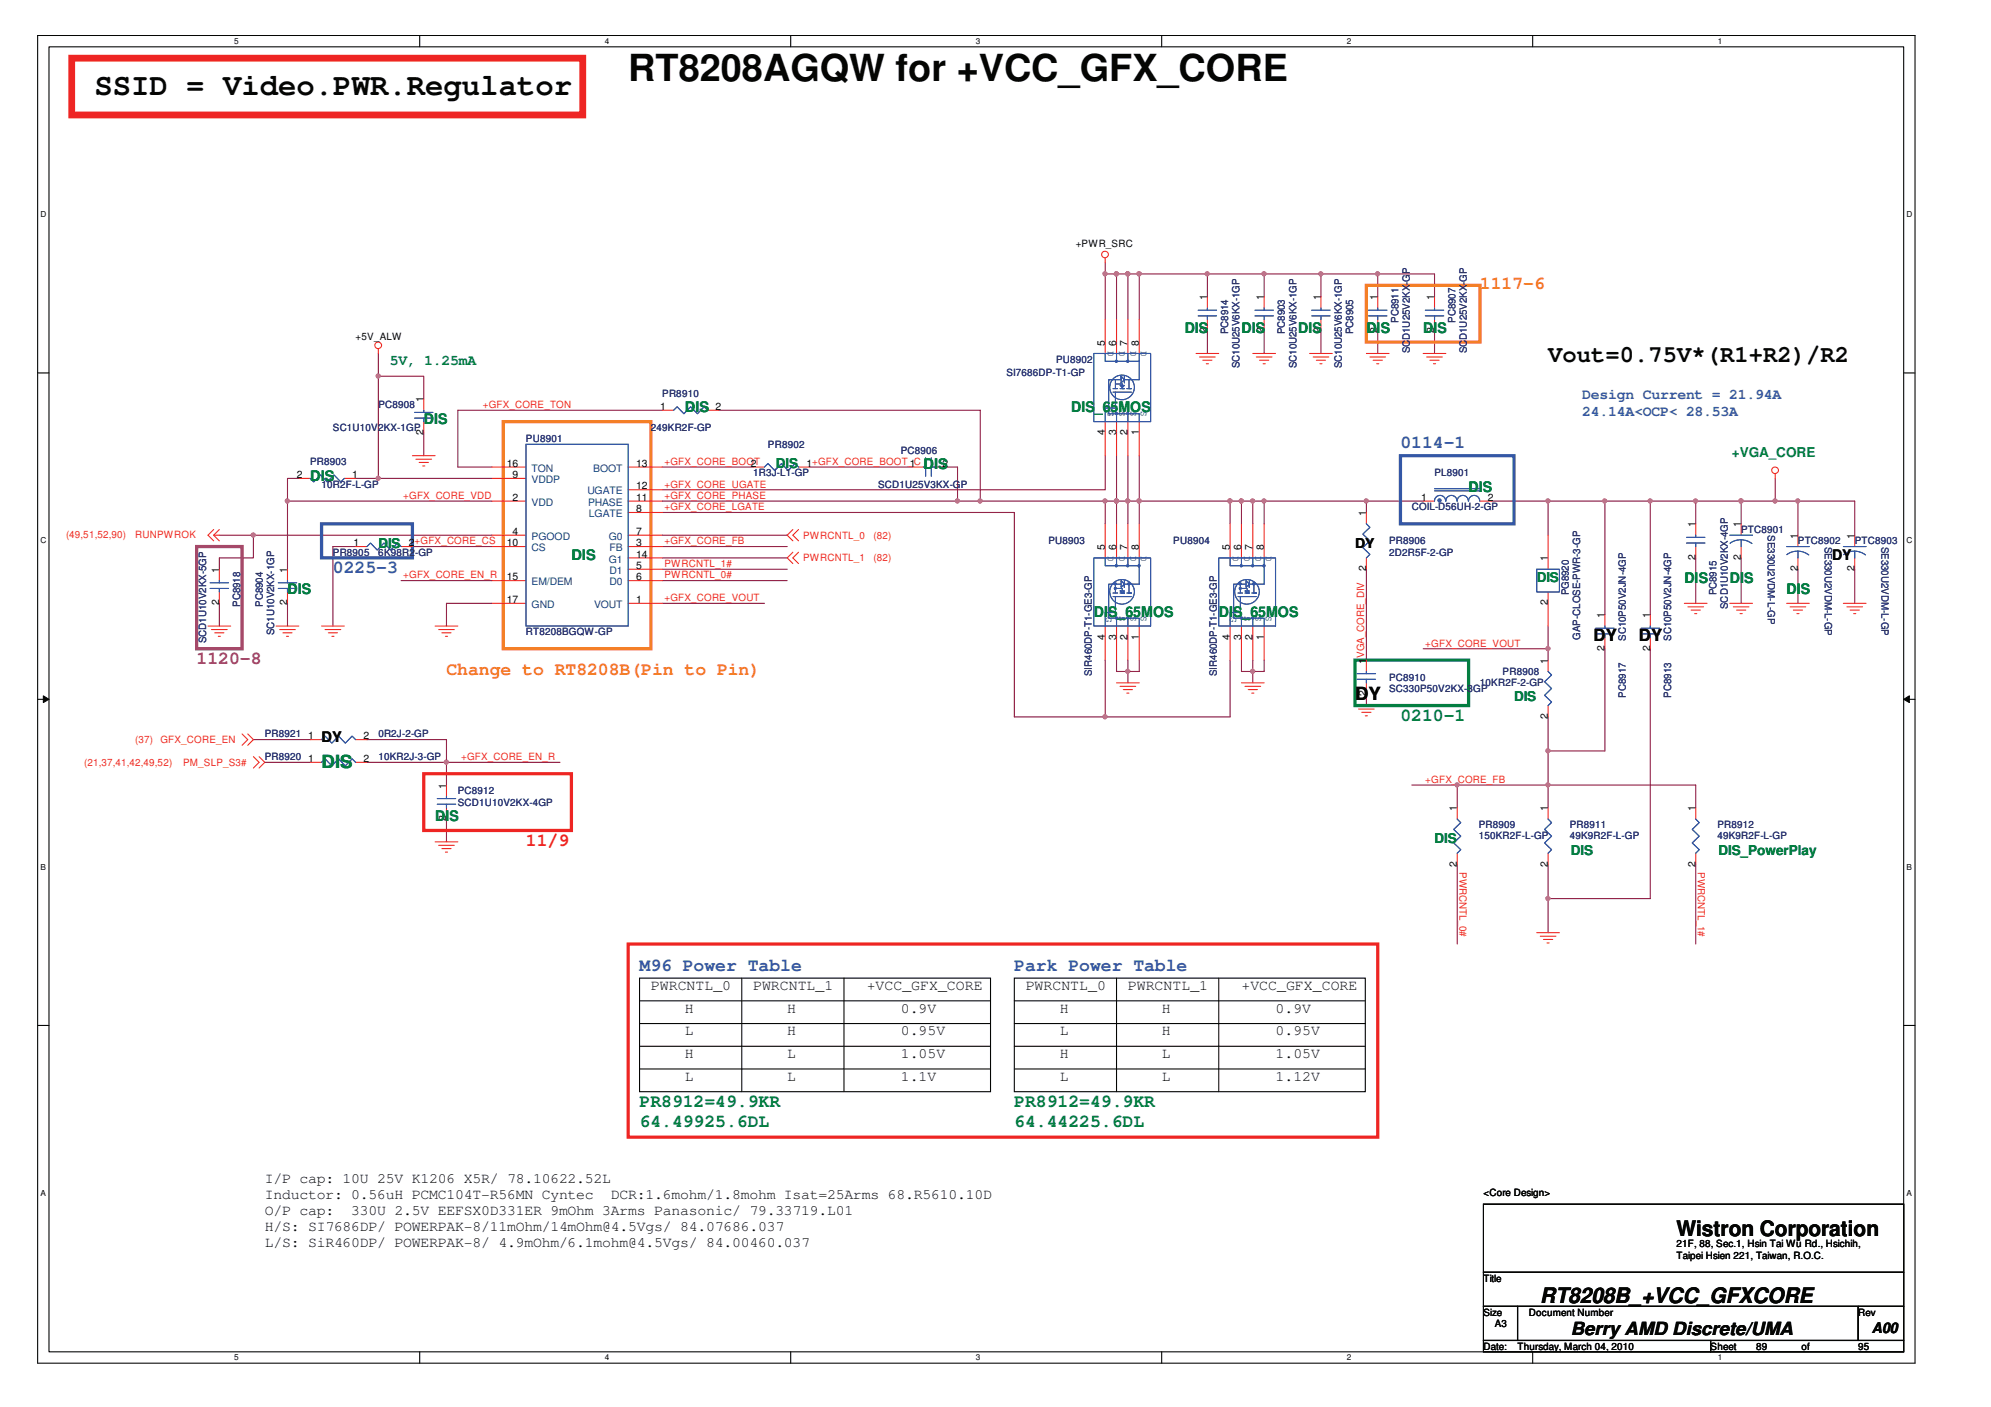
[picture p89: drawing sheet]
<svg xmlns="http://www.w3.org/2000/svg" width="297mm" height="210mm" viewBox="0 0 297 210" stroke-linecap="round" stroke-linejoin="round" font-family="sans-serif">
<defs><g id="words">
<text font-size="5.6" fill="#040503" x="93.7" y="12.1">RT8208AGQW for +VCC_GFX_CORE</text>
<text font-size="4.6" fill="#040503" x="14.1" y="14.2">SSID = Video.PWR.Regulator</text>
<text font-size="3.6" fill="#040503" x="231" y="54.1">Vout=0.75V*(R1+R2)/R2</text>
<g font-size="3.2" fill="#040503">
<text x="250.1" y="184.3">Wistron Corporation</text>
<text x="229.8" y="194.4">RT8208B_+VCC_GFXCORE</text>
</g>
<g font-size="2.7" fill="#f47e25">
<text x="220.8" y="43.1">1117-6</text>
<text x="66.6" y="100.7">Change to RT8208B(Pin to Pin)</text>
</g>
<g font-size="2.7" fill="#3457a6">
<text x="208.9" y="66.9">0114-1</text>
<text x="49.7" y="85.5">0225-3</text>
<text x="95.4" y="144.8">M96 Power Table</text>
<text x="151.3" y="144.8">Park Power Table</text>
</g>
<text font-size="2.7" fill="#87267d" x="29.3" y="99">1120-8</text>
<g font-size="2.7" fill="#040503">
<text x="202.2" y="104.4">DY</text>
<text x="234.3" y="199.2">Berry AMD Discrete/UMA</text>
</g>
<g font-size="2.7" fill="#047e41">
<text x="208.9" y="107.5">0210-1</text>
<text x="48" y="114.5">DIS</text>
<text x="95.4" y="165.1">PR8912=49.9KR</text>
<text x="151.3" y="165.1">PR8912=49.9KR</text>
<text x="95.4" y="168.2">64.49925.6DL</text>
<text x="151.3" y="168.2">64.44225.6DL</text>
</g>
<text font-size="2.7" fill="#ee2523" x="78.5" y="126.2">11/9</text>
<g font-size="2.5" fill="#040503">
<text x="237.7" y="95.7">DY</text>
<text x="244.5" y="95.7">DY</text>
</g>
<g font-size="2.2" fill="#047e41">
<text x="176.7" y="49.7">DIS</text>
<text x="185.2" y="49.7">DIS</text>
<text x="193.7" y="49.7">DIS</text>
<text x="203.9" y="49.7">DIS</text>
<text x="212.3" y="49.7">DIS</text>
<text x="58.1" y="54.5">5V, 1.25mA</text>
<text x="63.2" y="63.2">DIS</text>
<text x="102.2" y="61.5">DIS</text>
<text x="159.8" y="61.5">DIS_65MOS</text>
<text x="46.3" y="71.7">DIS</text>
<text x="137.8" y="70">DIS</text>
<text x="219.1" y="73.4">DIS</text>
<text x="85.2" y="83.6">DIS</text>
<text x="42.9" y="88.6">DIS</text>
<text x="251.3" y="86.9">DIS</text>
<text x="258.1" y="86.9">DIS</text>
<text x="266.5" y="88.6">DIS</text>
<text x="163.2" y="92">DIS_65MOS</text>
<text x="181.8" y="92">DIS_65MOS</text>
<text x="64.9" y="122.5">DIS</text>
</g>
<g font-size="2.2" fill="#3457a6">
<text x="236" y="59.6">Design Current = 21.94A</text>
<text x="236" y="62">24.14A&lt;OCP&lt; 28.53A</text>
</g>
<g font-size="2.2" fill="#040503">
<text x="273.3" y="83.6">DY</text>
<text x="48" y="110.7">DY</text>
<text x="97.1" y="147.7">PWRCNTL_0</text>
<text x="112.4" y="147.7">PWRCNTL_1</text>
<text x="129.3" y="147.7">+VCC_GFX_CORE</text>
<text x="153" y="147.7">PWRCNTL_0</text>
<text x="168.3" y="147.7">PWRCNTL_1</text>
<text x="185.2" y="147.7">+VCC_GFX_CORE</text>
<text x="102.2" y="154.5">L</text>
<text x="102.2" y="151.1">H</text>
<text x="117.4" y="154.5">H</text>
<text x="117.4" y="151.1">H</text>
<text x="134.4" y="151.1">0.9V</text>
<text x="134.4" y="154.5">0.95V</text>
<text x="158.1" y="154.5">L</text>
<text x="158.1" y="151.1">H</text>
<text x="173.4" y="154.5">H</text>
<text x="173.4" y="151.1">H</text>
<text x="190.3" y="151.1">0.9V</text>
<text x="190.3" y="154.5">0.95V</text>
<text x="102.2" y="161.3">L</text>
<text x="102.2" y="157.9">H</text>
<text x="117.4" y="157.9">L</text>
<text x="117.4" y="161.3">L</text>
<text x="134.4" y="161.3">1.1V</text>
<text x="134.4" y="157.9">1.05V</text>
<text x="158.1" y="157.9">H</text>
<text x="158.1" y="161.3">L</text>
<text x="173.4" y="157.9">L</text>
<text x="173.4" y="161.3">L</text>
<text x="190.3" y="161.3">1.12V</text>
<text x="190.3" y="157.9">1.05V</text>
<text x="39.5" y="176.5">I/P cap: 10U 25V K1206 X5R/ 78.10622.52L</text>
<text x="39.5" y="178.9">Inductor: 0.56uH PCMC104T-R56MN Cyntec</text>
<text x="91.1" y="178.9">DCR:1.6mohm/1.8mohm Isat=25Arms 68.R5610.10D</text>
<text x="39.5" y="181.3">O/P cap:</text>
<text x="39.5" y="183.6">H/S: SI7686DP/ POWERPAK-8/11mOhm/14mOhm@4.5Vgs/ 84.07686.037</text>
<text x="52.4" y="181.3">330U 2.5V EEFSX0D331ER 9mOhm 3Arms Panasonic/ 79.33719.L01</text>
<text x="39.5" y="186">L/S: SiR460DP/ POWERPAK-8/ 4.9mOhm/6.1mohm@4.5Vgs/ 84.00460.037</text>
<text x="279.2" y="198.9">A00</text>
</g>
<g font-size="2" fill="#047e41">
<text x="115.7" y="69.9">DIS</text>
<text x="258.4" y="68.2">+VGA_CORE</text>
<text x="56.4" y="81.7">DIS</text>
<text x="229.3" y="86.8">DIS</text>
<text x="225.9" y="104.6">DIS</text>
<text x="214" y="125.8">DIS</text>
<text x="234.3" y="127.5">DIS</text>
<text x="256.4" y="127.5">DIS_PowerPlay</text>
</g>
<text font-size="2" fill="#040503" x="202.2" y="81.7">DY</text>
<g font-size="1.5" fill="#040503">
<text x="160.5" y="36.8">+PWR_SRC</text>
<text x="180.1" y="44.8" transform="rotate(-90 180.1 44.8)">1</text>
<text x="188.6" y="44.8" transform="rotate(-90 188.6 44.8)">1</text>
<text x="197" y="44.8" transform="rotate(-90 197 44.8)">1</text>
<text x="205.5" y="44.8" transform="rotate(-90 205.5 44.8)">1</text>
<text x="214" y="44.8" transform="rotate(-90 214 44.8)">1</text>
<text x="53.1" y="50.7">+5V_ALW</text>
<text x="164.8" y="51.6" transform="rotate(-90 164.8 51.6)">5</text>
<text x="166.5" y="51.6" transform="rotate(-90 166.5 51.6)">6</text>
<text x="168.2" y="51.6" transform="rotate(-90 168.2 51.6)">7</text>
<text x="169.9" y="51.6" transform="rotate(-90 169.9 51.6)">8</text>
<text x="180.1" y="49.7" transform="rotate(-90 180.1 49.7)">2</text>
<text x="188.6" y="49.7" transform="rotate(-90 188.6 49.7)">2</text>
<text x="197" y="49.7" transform="rotate(-90 197 49.7)">2</text>
<text x="205.5" y="49.7" transform="rotate(-90 205.5 49.7)">2</text>
<text x="214" y="49.7" transform="rotate(-90 214 49.7)">2</text>
<text x="63.2" y="64.9" transform="rotate(-90 63.2 64.9)">2</text>
<text x="63.2" y="60" transform="rotate(-90 63.2 60)">1</text>
<text x="98.5" y="61.2">1</text>
<text x="106.8" y="61.2">2</text>
<text x="164.8" y="64.9" transform="rotate(-90 164.8 64.9)">4</text>
<text x="166.5" y="64.9" transform="rotate(-90 166.5 64.9)">3</text>
<text x="168.2" y="64.9" transform="rotate(-90 168.2 64.9)">2</text>
<text x="169.9" y="64.9" transform="rotate(-90 169.9 64.9)">1</text>
<text x="44.3" y="71.3">2</text>
<text x="52.5" y="71.3">1</text>
<text x="75.6" y="69.6">16</text>
<text x="76.5" y="71.3">9</text>
<text x="94.9" y="69.6">13</text>
<text x="112" y="69.6">2</text>
<text x="120.3" y="69.6">1+GFX_CORE_BOOT_C</text>
<text x="135.8" y="69.6">1</text>
<text x="140.6" y="69.6">2</text>
<text x="76.5" y="74.7">2</text>
<text x="94.9" y="76.4">8</text>
<text x="94.9" y="74.7">11</text>
<text x="94.9" y="73">12</text>
<text x="203.8" y="77" transform="rotate(-90 203.8 77)">1</text>
<text x="212" y="74.7">1</text>
<text x="222" y="74.7">2</text>
<text x="52.7" y="81.5">1</text>
<text x="61" y="81.5">2</text>
<text x="75.6" y="81.5">10</text>
<text x="76.5" y="79.8">4</text>
<text x="94.9" y="81.5">3</text>
<text x="94.9" y="79.8">7</text>
<text x="94.9" y="83.2">14</text>
<text x="164.8" y="82.1" transform="rotate(-90 164.8 82.1)">5</text>
<text x="166.5" y="82.1" transform="rotate(-90 166.5 82.1)">6</text>
<text x="168.2" y="82.1" transform="rotate(-90 168.2 82.1)">7</text>
<text x="169.9" y="82.1" transform="rotate(-90 169.9 82.1)">8</text>
<text x="183.5" y="82.1" transform="rotate(-90 183.5 82.1)">5</text>
<text x="185.2" y="82.1" transform="rotate(-90 185.2 82.1)">6</text>
<text x="186.9" y="82.1" transform="rotate(-90 186.9 82.1)">7</text>
<text x="188.6" y="82.1" transform="rotate(-90 188.6 82.1)">8</text>
<text x="230.9" y="83.8" transform="rotate(-90 230.9 83.8)">1</text>
<text x="252.9" y="83.6" transform="rotate(-90 252.9 83.6)">2</text>
<text x="252.9" y="78.7" transform="rotate(-90 252.9 78.7)">1</text>
<text x="259.7" y="83.6" transform="rotate(-90 259.7 83.6)">2</text>
<text x="259.7" y="78.7" transform="rotate(-90 259.7 78.7)">1</text>
<text x="268.2" y="80.4" transform="rotate(-90 268.2 80.4)">1</text>
<text x="276.7" y="80.4" transform="rotate(-90 276.7 80.4)">1</text>
<text x="32.7" y="85.4" transform="rotate(-90 32.7 85.4)">1</text>
<text x="42.9" y="85.4" transform="rotate(-90 42.9 85.4)">1</text>
<text x="75.6" y="86.6">15</text>
<text x="75.6" y="90">17</text>
<text x="94.9" y="90">1</text>
<text x="94.9" y="84.9">5</text>
<text x="94.9" y="86.6">6</text>
<text x="203.8" y="85.2" transform="rotate(-90 203.8 85.2)">2</text>
<text x="268.2" y="85.2" transform="rotate(-90 268.2 85.2)">2</text>
<text x="276.7" y="85.2" transform="rotate(-90 276.7 85.2)">2</text>
<text x="32.7" y="90.3" transform="rotate(-90 32.7 90.3)">2</text>
<text x="42.9" y="90.3" transform="rotate(-90 42.9 90.3)">2</text>
<text x="164.8" y="95.4" transform="rotate(-90 164.8 95.4)">4</text>
<text x="166.5" y="95.4" transform="rotate(-90 166.5 95.4)">3</text>
<text x="168.2" y="95.4" transform="rotate(-90 168.2 95.4)">2</text>
<text x="169.9" y="95.4" transform="rotate(-90 169.9 95.4)">1</text>
<text x="183.5" y="95.4" transform="rotate(-90 183.5 95.4)">4</text>
<text x="185.2" y="95.4" transform="rotate(-90 185.2 95.4)">3</text>
<text x="186.9" y="95.4" transform="rotate(-90 186.9 95.4)">2</text>
<text x="188.6" y="95.4" transform="rotate(-90 188.6 95.4)">1</text>
<text x="230.9" y="90.3" transform="rotate(-90 230.9 90.3)">2</text>
<text x="239.4" y="92.2" transform="rotate(-90 239.4 92.2)">1</text>
<text x="246.2" y="92.2" transform="rotate(-90 246.2 92.2)">1</text>
<text x="203.8" y="99" transform="rotate(-90 203.8 99)">1</text>
<text x="230.9" y="99" transform="rotate(-90 230.9 99)">1</text>
<text x="239.4" y="97.1" transform="rotate(-90 239.4 97.1)">2</text>
<text x="246.2" y="97.1" transform="rotate(-90 246.2 97.1)">2</text>
<text x="203.8" y="103.9" transform="rotate(-90 203.8 103.9)">2</text>
<text x="230.9" y="107.3" transform="rotate(-90 230.9 107.3)">2</text>
<text x="46" y="110.3">1</text>
<text x="46" y="113.7">1</text>
<text x="54.2" y="110.3">2</text>
<text x="54.2" y="113.7">2</text>
<text x="66.6" y="117.6" transform="rotate(-90 66.6 117.6)">1</text>
<text x="66.6" y="122.5" transform="rotate(-90 66.6 122.5)">2</text>
<text x="217.4" y="121" transform="rotate(-90 217.4 121)">1</text>
<text x="230.9" y="121" transform="rotate(-90 230.9 121)">1</text>
<text x="252.9" y="121" transform="rotate(-90 252.9 121)">1</text>
<text x="217.4" y="129.3" transform="rotate(-90 217.4 129.3)">2</text>
<text x="230.9" y="129.3" transform="rotate(-90 230.9 129.3)">2</text>
<text x="252.9" y="129.3" transform="rotate(-90 252.9 129.3)">2</text>
<text x="221.3" y="178.5">&lt;Core Design&gt;</text>
<text x="221.3" y="191.2">Title</text>
<text x="250.1" y="186.1">21F, 88, Sec.1, Hsin Tai Wu Rd., Hsichih,</text>
<text x="250.1" y="187.8">Taipei Hsien 221, Taiwan, R.O.C.</text>
<text x="221.3" y="196.3">Size</text>
<text x="223" y="198">A3</text>
<text x="228.1" y="196.3">Document Number</text>
<text x="277.2" y="196.3">Rev</text>
<text x="221.3" y="201.3">Date:</text>
<text x="226.4" y="201.3">Thursday, March 04, 2010</text>
<text x="255.2" y="201.3">Sheet</text>
<text x="262" y="201.3">89</text>
<text x="268.8" y="201.4">of</text>
<text x="277.2" y="201.3">95</text>
</g>
<g font-size="1.5" fill="#3457a6">
<text x="165.3" y="52.4" transform="rotate(90 165.3 52.4)">D</text>
<text x="167" y="52.4" transform="rotate(90 167 52.4)">D</text>
<text x="168.7" y="52.4" transform="rotate(90 168.7 52.4)">D</text>
<text x="170.2" y="52.4" transform="rotate(90 170.2 52.4)">D</text>
<text x="165.3" y="61.4" transform="rotate(90 165.3 61.4)">G</text>
<text x="167" y="61.4" transform="rotate(90 167 61.4)">S</text>
<text x="168.7" y="61.4" transform="rotate(90 168.7 61.4)">S</text>
<text x="170.2" y="61.4" transform="rotate(90 170.2 61.4)">S</text>
<text x="165.3" y="82.9" transform="rotate(90 165.3 82.9)">D</text>
<text x="167" y="82.9" transform="rotate(90 167 82.9)">D</text>
<text x="168.7" y="82.9" transform="rotate(90 168.7 82.9)">D</text>
<text x="170.2" y="82.9" transform="rotate(90 170.2 82.9)">D</text>
<text x="183.9" y="82.9" transform="rotate(90 183.9 82.9)">D</text>
<text x="185.6" y="82.9" transform="rotate(90 185.6 82.9)">D</text>
<text x="187.3" y="82.9" transform="rotate(90 187.3 82.9)">D</text>
<text x="188.8" y="82.9" transform="rotate(90 188.8 82.9)">D</text>
<text x="165" y="92" transform="rotate(90 165 92)">G</text>
<text x="167" y="91.9" transform="rotate(90 167 91.9)">S</text>
<text x="168.7" y="91.9" transform="rotate(90 168.7 91.9)">S</text>
<text x="170.2" y="91.9" transform="rotate(90 170.2 91.9)">S</text>
<text x="183.6" y="92" transform="rotate(90 183.6 92)">G</text>
<text x="185.6" y="91.9" transform="rotate(90 185.6 91.9)">S</text>
<text x="187.3" y="91.9" transform="rotate(90 187.3 91.9)">S</text>
<text x="188.8" y="91.9" transform="rotate(90 188.8 91.9)">S</text>
</g>
<g font-size="1.5" fill="#252c73">
<text x="183.2" y="49.9" transform="rotate(-90 183.2 49.9)">PC8914</text>
<text x="191.7" y="49.9" transform="rotate(-90 191.7 49.9)">PC8903</text>
<text x="201.9" y="49.9" transform="rotate(-90 201.9 49.9)">PC8905</text>
<text x="208.7" y="48.2" transform="rotate(-90 208.7 48.2)">PC8911</text>
<text x="210.3" y="52.7" transform="rotate(-90 210.3 52.7)">SCD1U25V2KX-GP</text>
<text x="217.1" y="48.2" transform="rotate(-90 217.1 48.2)">PC8907</text>
<text x="218.8" y="52.7" transform="rotate(-90 218.8 52.7)">SCD1U25V2KX-GP</text>
<text x="98.8" y="59.2">PR8910</text>
<text x="150.2" y="56.1">SI7686DP-T1-GP</text>
<text x="157.6" y="54.1">PU8902</text>
<text x="184.9" y="55" transform="rotate(-90 184.9 55)">SC10U25V6KX-1GP</text>
<text x="193.4" y="55" transform="rotate(-90 193.4 55)">SC10U25V6KX-1GP</text>
<text x="200.2" y="55" transform="rotate(-90 200.2 55)">SC10U25V6KX-1GP</text>
<text x="49.7" y="64.3">SC1U10V2KX-1GP</text>
<text x="56.4" y="60.9">PC8908</text>
<text x="78.5" y="66">PU8901</text>
<text x="97.1" y="64.3">249KR2F-GP</text>
<text x="46.3" y="69.4">PR8903</text>
<text x="112.4" y="71">1R3J-L1-GP</text>
<text x="114.6" y="66.8">PR8902</text>
<text x="134.4" y="67.7">PC8906</text>
<text x="214" y="71">PL8901</text>
<text x="48" y="72.7">10R2F-L-GP</text>
<text x="131" y="72.7">SCD1U25V3KX-GP</text>
<text x="210.6" y="76.1">COIL-D56UH-2-GP</text>
<text x="49.7" y="82.9">PR8905</text>
<text x="56.4" y="82.9">6K98R2-GP</text>
<text x="156.4" y="81.2">PU8903</text>
<text x="175" y="81.2">PU8904</text>
<text x="207.2" y="81.2">PR8906</text>
<text x="207.2" y="82.9">2D2R5F-2-GP</text>
<text x="259.8" y="79.5">PTC8901</text>
<text x="263.8" y="79.8" transform="rotate(90 263.8 79.8)">SE330U2VDM-L-GP</text>
<text x="268.2" y="81.2">PTC8902</text>
<text x="272.2" y="81.5" transform="rotate(90 272.2 81.5)">SE330U2VDM-L-GP</text>
<text x="276.7" y="81.2">PTC8903</text>
<text x="280.7" y="81.5" transform="rotate(90 280.7 81.5)">SE330U2VDM-L-GP</text>
<text x="234.1" y="88.8" transform="rotate(-90 234.1 88.8)">PG8920</text>
<text x="256.1" y="88.8" transform="rotate(-90 256.1 88.8)">PC8915</text>
<text x="30.7" y="95.9" transform="rotate(-90 30.7 95.9)">SCD1U10V2KX-5GP</text>
<text x="35.8" y="90.5" transform="rotate(-90 35.8 90.5)">PC8918</text>
<text x="39.2" y="90.5" transform="rotate(-90 39.2 90.5)">PC8904</text>
<text x="40.9" y="94.8" transform="rotate(-90 40.9 94.8)">SC1U10V2KX-1GP</text>
<text x="78.5" y="94.8">RT8208BGQW-GP</text>
<text x="235.8" y="95.4" transform="rotate(-90 235.8 95.4)">GAP-CLOSE-PWR-3-GP</text>
<text x="242.5" y="95.6" transform="rotate(-90 242.5 95.6)">SC10P50V2JN-4GP</text>
<text x="249.3" y="95.6" transform="rotate(-90 249.3 95.6)">SC10P50V2JN-4GP</text>
<text x="257.8" y="90.9" transform="rotate(-90 257.8 90.9)">SCD1U10V2KX-4GP</text>
<text x="162.9" y="100.9" transform="rotate(-90 162.9 100.9)">SIR460DP-T1-GE3-GP</text>
<text x="181.5" y="100.9" transform="rotate(-90 181.5 100.9)">SIR460DP-T1-GE3-GP</text>
<text x="207.2" y="101.5">PC8910</text>
<text x="224.2" y="100.7">PR8908</text>
<text x="207.2" y="103.2">SC330P50V2KX-3GP</text>
<text x="220.8" y="102.4">10KR2F-2-GP</text>
<text x="242.5" y="104.1" transform="rotate(-90 242.5 104.1)">PC8917</text>
<text x="249.3" y="104.1" transform="rotate(-90 249.3 104.1)">PC8913</text>
<text x="39.5" y="110">PR8921</text>
<text x="39.5" y="113.4">PR8920</text>
<text x="56.4" y="110">0R2J-2-GP</text>
<text x="56.4" y="113.4">10KR2J-3-GP</text>
<text x="68.3" y="118.5">PC8912</text>
<text x="68.3" y="120.2">SCD1U10V2KX-4GP</text>
<text x="220.6" y="123.6">PR8909</text>
<text x="220.6" y="125.1">150KR2F-L-GP</text>
<text x="234.2" y="123.6">PR8911</text>
<text x="234.2" y="125.1">49K9R2F-L-GP</text>
<text x="256.2" y="123.6">PR8912</text>
<text x="256.2" y="125.1">49K9R2F-L-GP</text>
</g>
<g font-size="1.5" fill="#ee2523">
<text x="72" y="60.9">+GFX_CORE_TON</text>
<text x="99.1" y="69.4">+GFX_CORE_BOOT</text>
<text x="60.2" y="74.4">+GFX_CORE_VDD</text>
<text x="99.1" y="72.7">+GFX_CORE_UGATE</text>
<text x="99.1" y="76.1">+GFX_CORE_LGATE</text>
<text x="99.1" y="74.4">+GFX_CORE_PHASE</text>
<text x="9.9" y="80.2">(49,51,52,90)</text>
<text x="20.2" y="80.2">RUNPWROK</text>
<text x="61.9" y="81.2">+GFX_CORE_CS</text>
<text x="99.1" y="81.2">+GFX_CORE_FB</text>
<text x="119.8" y="80.4">PWRCNTL_0</text>
<text x="119.8" y="83.8">PWRCNTL_1</text>
<text x="130.3" y="80.4">(82)</text>
<text x="130.3" y="83.8">(82)</text>
<text x="60.2" y="86.3">+GFX_CORE_EN_R</text>
<text x="99.1" y="89.7">+GFX_CORE_VOUT</text>
<text x="99.1" y="84.6">PWRCNTL_1#</text>
<text x="99.1" y="86.3">PWRCNTL_0#</text>
<text x="203.5" y="98.2" transform="rotate(-90 203.5 98.2)">VGA_CORE_DIV</text>
<text x="212.6" y="96.5">+GFX_CORE_VOUT</text>
<text x="20.2" y="110.9">(37)</text>
<text x="23.9" y="110.9">GFX_CORE_EN</text>
<text x="68.8" y="113.4">+GFX_CORE_EN_R</text>
<text x="12.6" y="114.3">(21,37,41,42,49,52)</text>
<text x="27.3" y="114.3">PM_SLP_S3#</text>
<text x="212.6" y="116.8">+GFX_CORE_FB</text>
<text x="217.7" y="130.1" transform="rotate(90 217.7 130.1)">PWRCNTL_0#</text>
<text x="253.3" y="130.1" transform="rotate(90 253.3 130.1)">PWRCNTL_1#</text>
</g>
<g font-size="1.5" fill="#0e457b">
<text x="79.3" y="70.4">TON</text>
<text x="88.5" y="70.4">BOOT</text>
<text x="79.3" y="75.4">VDD</text>
<text x="79.3" y="72.1">VDDP</text>
<text x="87.6" y="73.8">UGATE</text>
<text x="87.7" y="75.4">PHASE</text>
<text x="87.9" y="77.1">LGATE</text>
<text x="79.3" y="80.5">PGOOD</text>
<text x="79.3" y="82.2">CS</text>
<text x="90.8" y="80.5">G0</text>
<text x="90.8" y="83.9">G1</text>
<text x="90.9" y="82.2">FB</text>
<text x="79.3" y="87.3">EM/DEM</text>
<text x="90.9" y="85.6">D1</text>
<text x="90.9" y="87.3">D0</text>
<text x="79.3" y="90.7">GND</text>
<text x="88.6" y="90.7">VOUT</text>
</g>
<g font-size="1.2" fill="#040503">
<text x="34.9" y="6.5">5</text>
<text x="90.3" y="6.5">4</text>
<text x="145.6" y="6.5">3</text>
<text x="200.9" y="6.5">2</text>
<text x="256.3" y="6.5">1</text>
<text x="6.1" y="32.4">D</text>
<text x="284.5" y="32.4">D</text>
<text x="6.1" y="81.1">C</text>
<text x="284.5" y="81.1">C</text>
<text x="6.1" y="129.7">B</text>
<text x="284.5" y="129.7">B</text>
<text x="6.1" y="178.4">A</text>
<text x="284.5" y="178.4">A</text>
<text x="34.9" y="202.9">5</text>
<text x="90.3" y="202.9">4</text>
<text x="145.6" y="202.9">3</text>
<text x="200.9" y="202.9">2</text>
<text x="256.3" y="202.9">1</text>
</g>
</g></defs>
<path d="M5.6 5.3h280.1v198.1h-280.1zM7.3 7h276.7v194.7h-276.7z" fill="none" stroke="#040503" stroke-width=".16"/>
<g fill="#fff">
<path d="M34.9 5.5h.7v1.3h-.7z"/>
<path d="M34.9 201.8h.7v1.4h-.7z"/>
</g>
<path d="M62.6 5.3v1.7M62.6 201.7v1.7" fill="none" stroke="#040503" stroke-width=".16"/>
<g fill="#fff">
<path d="M90.3 5.5h.6v1.3h-.6z"/>
<path d="M90.3 201.8h.6v1.4h-.6z"/>
</g>
<path d="M118 5.3v1.7M118 201.7v1.7" fill="none" stroke="#040503" stroke-width=".16"/>
<g fill="#fff">
<path d="M145.6 5.5h.6v1.3h-.6z"/>
<path d="M145.6 201.8h.6v1.4h-.6z"/>
</g>
<path d="M173.3 5.3v1.7M173.3 201.7v1.7" fill="none" stroke="#040503" stroke-width=".16"/>
<g fill="#fff">
<path d="M200.9 5.5h.7v1.3h-.7z"/>
<path d="M200.9 201.8h.7v1.4h-.7z"/>
</g>
<path d="M228.7 5.3v1.7M228.7 201.7v1.7" fill="none" stroke="#040503" stroke-width=".16"/>
<g fill="#fff">
<path d="M256.3 5.5h.6v1.3h-.6z"/>
<path d="M256.3 201.8h.6v1.4h-.6z"/>
<path d="M6.1 31.3h.8v1.3h-.8z"/>
<path d="M284.5 31.3h.8v1.3h-.8z"/>
<path d="M6.1 80h.8v1.3h-.8z"/>
<path d="M284.5 80h.8v1.3h-.8z"/>
</g>
<path d="M5.6 55.6h1.7M284 55.6h1.7" fill="none" stroke="#040503" stroke-width=".16"/>
<g fill="#fff">
<path d="M6.1 128.7h.7v1.3h-.7z"/>
<path d="M284.5 128.7h.7v1.3h-.7z"/>
</g>
<path d="M5.6 104.3h1.7M284 104.3h1.7" fill="none" stroke="#040503" stroke-width=".16"/>
<path d="M6.5 103.8l.8 .5-.8 .5z" fill="#040503"/>
<path d="M6.5 103.8l.8 .5-.8 .5z" fill="none" stroke="#040503" stroke-width=".15"/>
<path d="M284 104.3l.9-.5v1z" fill="#040503"/>
<path d="M284 104.3l.9-.5v1z" fill="none" stroke="#040503" stroke-width=".15"/>
<g fill="#fff">
<path d="M6.1 177.3h.7v1.3h-.7z"/>
<path d="M284.5 177.3h.7v1.3h-.7z"/>
</g>
<path d="M5.6 153h1.7M284 153h1.7" fill="none" stroke="#040503" stroke-width=".16"/>
<path d="M188.6 74.8h15.3" fill="none" stroke="#89163e" stroke-width=".16"/>
<circle cx="203.8" cy="74.7" r=".31" fill="#ca5ca3"/>
<circle cx="203.8" cy="74.7" r=".31" fill="none" stroke="#ca5ca3" stroke-width=".16"/>
<circle cx="188.6" cy="74.7" r=".31" fill="#ca5ca3"/>
<circle cx="188.6" cy="74.7" r=".31" fill="none" stroke="#ca5ca3" stroke-width=".16"/>
<path d="M164.9 74.8v3.3M166.6 68v6.8M203.9 74.8v1.7M203.9 103.6v1.7M231 134.1v5" fill="none" stroke="#89163e" stroke-width=".16"/>
<circle cx="164.9" cy="74.7" r=".31" fill="#ca5ca3"/>
<circle cx="164.9" cy="74.7" r=".31" fill="none" stroke="#ca5ca3" stroke-width=".16"/>
<path d="M166.6 74.8v3.3" fill="none" stroke="#89163e" stroke-width=".16"/>
<circle cx="166.6" cy="74.7" r=".31" fill="#ca5ca3"/>
<circle cx="166.6" cy="74.7" r=".31" fill="none" stroke="#ca5ca3" stroke-width=".16"/>
<path d="M231 96.8v1.7M231 112v8.5M217.4 129v11.8" fill="none" stroke="#89163e" stroke-width=".16"/>
<circle cx="230.9" cy="96.8" r=".31" fill="#ca5ca3"/>
<circle cx="230.9" cy="96.8" r=".31" fill="none" stroke="#ca5ca3" stroke-width=".16"/>
<path d="M231 93.4v3.4M253 117.1h-35.6v3.4" fill="none" stroke="#89163e" stroke-width=".16"/>
<circle cx="230.9" cy="117.1" r=".31" fill="#ca5ca3"/>
<circle cx="230.9" cy="117.1" r=".31" fill="none" stroke="#ca5ca3" stroke-width=".16"/>
<path d="M168.3 74.8v3.3M246.2 74.8h6.8M170 98.5v1.7M212.3 96.8h18.7M253 117.1v3.4M253 129v11.8" fill="none" stroke="#89163e" stroke-width=".16"/>
<circle cx="253" cy="74.7" r=".31" fill="#ca5ca3"/>
<circle cx="253" cy="74.7" r=".31" fill="none" stroke="#ca5ca3" stroke-width=".16"/>
<path d="M164.9 40.9v6.8M98.8 79.8h18.6M170 68v6.8M203.9 74.8h8.4M231 74.8v5M164.9 98.5v8.5M166.6 100.2h1.7" fill="none" stroke="#89163e" stroke-width=".16"/>
<circle cx="164.9" cy="106.9" r=".31" fill="#ca5ca3"/>
<circle cx="164.9" cy="106.9" r=".31" fill="none" stroke="#ca5ca3" stroke-width=".16"/>
<path d="M170 40.9v6.8M168.3 98.5v1.7" fill="none" stroke="#89163e" stroke-width=".16"/>
<circle cx="168.2" cy="100.1" r=".31" fill="#ca5ca3"/>
<circle cx="168.2" cy="100.1" r=".31" fill="none" stroke="#ca5ca3" stroke-width=".16"/>
<path d="M164.9 68v5.1M170 74.8v3.3M222.5 74.8h8.5M166.6 98.5v1.7M168.3 100.2v1.7" fill="none" stroke="#89163e" stroke-width=".16"/>
<circle cx="230.9" cy="74.7" r=".31" fill="#ca5ca3"/>
<circle cx="230.9" cy="74.7" r=".31" fill="none" stroke="#ca5ca3" stroke-width=".16"/>
<path d="M164.9 39.2v1.7M166.6 40.9v6.8M168.3 40.9v6.8M98.8 61.2h-30.5v8.5h5.1M98.8 69.7h13.6M98.8 73.1h66.1M98.8 76.5h52.5M107.3 61.2h38.9v13.6M120.8 69.7h15.3M141.2 69.7h1.7v5.1h-44.1M168.3 68v6.8M203.9 84.9v13.6" fill="none" stroke="#89163e" stroke-width=".16"/>
<circle cx="146.2" cy="74.7" r=".31" fill="#ca5ca3"/>
<circle cx="146.2" cy="74.7" r=".31" fill="none" stroke="#ca5ca3" stroke-width=".16"/>
<path d="M56.4 71.4h17M49.7 81.5v11.9M73.4 90h-6.8v3.4" fill="none" stroke="#89163e" stroke-width=".16"/>
<circle cx="56.4" cy="71.3" r=".31" fill="#ca5ca3"/>
<circle cx="56.4" cy="71.3" r=".31" fill="none" stroke="#ca5ca3" stroke-width=".16"/>
<path d="M42.9 71.4h1.7M73.4 74.8h-30.5v10.1M42.9 90v3.4M61.5 81.5h11.9" fill="none" stroke="#89163e" stroke-width=".16"/>
<circle cx="42.9" cy="74.7" r=".31" fill="#ca5ca3"/>
<circle cx="42.9" cy="74.7" r=".31" fill="none" stroke="#ca5ca3" stroke-width=".16"/>
<path d="M56.4 56.1v15.3M42.9 71.4v3.4" fill="none" stroke="#89163e" stroke-width=".16"/>
<circle cx="56.4" cy="56.1" r=".31" fill="#ca5ca3"/>
<circle cx="56.4" cy="56.1" r=".31" fill="none" stroke="#ca5ca3" stroke-width=".16"/>
<path d="M53.1 71.4h3.3M142.9 74.8h3.3" fill="none" stroke="#89163e" stroke-width=".16"/>
<circle cx="142.8" cy="74.7" r=".31" fill="#ca5ca3"/>
<circle cx="142.8" cy="74.7" r=".31" fill="none" stroke="#ca5ca3" stroke-width=".16"/>
<path d="M37.8 79.8h35.6M49.7 81.5h3.4M59.8 86.6h13.6M37.8 110.3h8.5M39.5 113.7h6.8M54.8 110.3h11.8M66.6 113.7v3.4" fill="none" stroke="#89163e" stroke-width=".16"/>
<circle cx="66.6" cy="113.7" r=".31" fill="#ca5ca3"/>
<circle cx="66.6" cy="113.7" r=".31" fill="none" stroke="#ca5ca3" stroke-width=".16"/>
<path d="M56.4 52.7v3.4h6.8v3.4M63.2 64.6v3.4M151.3 76.5v30.5M98.8 90h15.3M98.8 83.2h18.6M98.8 84.9h18.6M98.8 86.6h18.6M98.8 81.5h18.6M66.6 113.7h17M210.6 117.1h6.8M66.6 122.2v3.4" fill="none" stroke="#89163e" stroke-width=".16"/>
<circle cx="217.4" cy="117.1" r=".31" fill="#ca5ca3"/>
<circle cx="217.4" cy="117.1" r=".31" fill="none" stroke="#ca5ca3" stroke-width=".16"/>
<path d="M231 74.8h8.4v16.9M239.4 96.8v15.2h-8.4M66.6 110.3v3.4h-11.8" fill="none" stroke="#89163e" stroke-width=".16"/>
<circle cx="230.9" cy="112" r=".31" fill="#ca5ca3"/>
<circle cx="230.9" cy="112" r=".31" fill="none" stroke="#ca5ca3" stroke-width=".16"/>
<path d="M246.2 74.8v16.9M231 107v5" fill="none" stroke="#89163e" stroke-width=".16"/>
<circle cx="246.2" cy="74.7" r=".31" fill="#ca5ca3"/>
<circle cx="246.2" cy="74.7" r=".31" fill="none" stroke="#ca5ca3" stroke-width=".16"/>
<path d="M239.4 74.8h6.8" fill="none" stroke="#89163e" stroke-width=".16"/>
<circle cx="239.4" cy="74.7" r=".31" fill="#ca5ca3"/>
<circle cx="239.4" cy="74.7" r=".31" fill="none" stroke="#ca5ca3" stroke-width=".16"/>
<path d="M246.2 96.8v37.3h-15.2" fill="none" stroke="#89163e" stroke-width=".16"/>
<circle cx="230.9" cy="134" r=".31" fill="#ca5ca3"/>
<circle cx="230.9" cy="134" r=".31" fill="none" stroke="#ca5ca3" stroke-width=".16"/>
<path d="M168.3 74.8h1.7M231 129v5.1" fill="none" stroke="#89163e" stroke-width=".16"/>
<circle cx="169.9" cy="74.7" r=".31" fill="#ca5ca3"/>
<circle cx="169.9" cy="74.7" r=".31" fill="none" stroke="#ca5ca3" stroke-width=".16"/>
<circle cx="168.2" cy="74.7" r=".31" fill="#ca5ca3"/>
<circle cx="168.2" cy="74.7" r=".31" fill="none" stroke="#ca5ca3" stroke-width=".16"/>
<path d="M164.9 74.8h1.7" fill="none" stroke="#89163e" stroke-width=".16"/>
<circle cx="166.6" cy="74.7" r=".31" fill="#ca5ca3"/>
<circle cx="166.6" cy="74.7" r=".31" fill="none" stroke="#ca5ca3" stroke-width=".16"/>
<path d="M166.6 74.8h1.7" fill="none" stroke="#89163e" stroke-width=".16"/>
<circle cx="168.2" cy="74.7" r=".31" fill="#ca5ca3"/>
<circle cx="168.2" cy="74.7" r=".31" fill="none" stroke="#ca5ca3" stroke-width=".16"/>
<circle cx="166.6" cy="74.7" r=".31" fill="#ca5ca3"/>
<circle cx="166.6" cy="74.7" r=".31" fill="none" stroke="#ca5ca3" stroke-width=".16"/>
<path d="M146.2 74.8h18.7M186.9 98.5v1.7M168.3 100.2h1.7" fill="none" stroke="#89163e" stroke-width=".16"/>
<circle cx="186.9" cy="100.1" r=".31" fill="#ca5ca3"/>
<circle cx="186.9" cy="100.1" r=".31" fill="none" stroke="#ca5ca3" stroke-width=".16"/>
<path d="M183.5 74.8v3.3M188.6 74.8v3.3M185.2 98.5v1.7h3.4v-1.7M186.9 100.2v1.7" fill="none" stroke="#89163e" stroke-width=".16"/>
<circle cx="183.5" cy="74.7" r=".31" fill="#ca5ca3"/>
<circle cx="183.5" cy="74.7" r=".31" fill="none" stroke="#ca5ca3" stroke-width=".16"/>
<path d="M185.2 74.8v3.3" fill="none" stroke="#89163e" stroke-width=".16"/>
<circle cx="185.2" cy="74.7" r=".31" fill="#ca5ca3"/>
<circle cx="185.2" cy="74.7" r=".31" fill="none" stroke="#ca5ca3" stroke-width=".16"/>
<path d="M188.6 74.8h-1.7v3.3" fill="none" stroke="#89163e" stroke-width=".16"/>
<circle cx="186.9" cy="74.7" r=".31" fill="#ca5ca3"/>
<circle cx="186.9" cy="74.7" r=".31" fill="none" stroke="#ca5ca3" stroke-width=".16"/>
<path d="M185.2 74.8h1.7" fill="none" stroke="#89163e" stroke-width=".16"/>
<circle cx="185.2" cy="74.7" r=".31" fill="#ca5ca3"/>
<circle cx="185.2" cy="74.7" r=".31" fill="none" stroke="#ca5ca3" stroke-width=".16"/>
<path d="M183.5 74.8h1.7" fill="none" stroke="#89163e" stroke-width=".16"/>
<circle cx="183.5" cy="74.7" r=".31" fill="#ca5ca3"/>
<circle cx="183.5" cy="74.7" r=".31" fill="none" stroke="#ca5ca3" stroke-width=".16"/>
<path d="M170 40.9h10.1v3.4M180.1 49.3v3.4M183.5 98.5v8.5h-32.2" fill="none" stroke="#89163e" stroke-width=".16"/>
<circle cx="169.9" cy="40.8" r=".31" fill="#ca5ca3"/>
<circle cx="169.9" cy="40.8" r=".31" fill="none" stroke="#ca5ca3" stroke-width=".16"/>
<path d="M205.5 40.9h8.5" fill="none" stroke="#89163e" stroke-width=".16"/>
<circle cx="205.5" cy="40.8" r=".31" fill="#ca5ca3"/>
<circle cx="205.5" cy="40.8" r=".31" fill="none" stroke="#ca5ca3" stroke-width=".16"/>
<path d="M180.1 40.9h8.5" fill="none" stroke="#89163e" stroke-width=".16"/>
<circle cx="180.1" cy="40.8" r=".31" fill="#ca5ca3"/>
<circle cx="180.1" cy="40.8" r=".31" fill="none" stroke="#ca5ca3" stroke-width=".16"/>
<path d="M188.6 40.9v3.4M197.1 40.9h8.4v3.4M197.1 49.3v3.4M214 40.9v3.4M214 49.3v3.4" fill="none" stroke="#89163e" stroke-width=".16"/>
<circle cx="197.1" cy="40.8" r=".31" fill="#ca5ca3"/>
<circle cx="197.1" cy="40.8" r=".31" fill="none" stroke="#ca5ca3" stroke-width=".16"/>
<path d="M188.6 40.9h8.5v3.4M188.6 49.3v3.4M205.5 49.3v3.4" fill="none" stroke="#89163e" stroke-width=".16"/>
<circle cx="188.6" cy="40.8" r=".31" fill="#ca5ca3"/>
<circle cx="188.6" cy="40.8" r=".31" fill="none" stroke="#ca5ca3" stroke-width=".16"/>
<path d="M164.9 40.9h1.7" fill="none" stroke="#89163e" stroke-width=".16"/>
<circle cx="166.6" cy="40.8" r=".31" fill="#ca5ca3"/>
<circle cx="166.6" cy="40.8" r=".31" fill="none" stroke="#ca5ca3" stroke-width=".16"/>
<circle cx="164.9" cy="40.8" r=".31" fill="#ca5ca3"/>
<circle cx="164.9" cy="40.8" r=".31" fill="none" stroke="#ca5ca3" stroke-width=".16"/>
<path d="M168.3 40.9h1.7" fill="none" stroke="#89163e" stroke-width=".16"/>
<circle cx="169.9" cy="40.8" r=".31" fill="#ca5ca3"/>
<circle cx="169.9" cy="40.8" r=".31" fill="none" stroke="#ca5ca3" stroke-width=".16"/>
<circle cx="168.2" cy="40.8" r=".31" fill="#ca5ca3"/>
<circle cx="168.2" cy="40.8" r=".31" fill="none" stroke="#ca5ca3" stroke-width=".16"/>
<path d="M166.6 40.9h1.7" fill="none" stroke="#89163e" stroke-width=".16"/>
<circle cx="168.2" cy="40.8" r=".31" fill="#ca5ca3"/>
<circle cx="168.2" cy="40.8" r=".31" fill="none" stroke="#ca5ca3" stroke-width=".16"/>
<circle cx="166.6" cy="40.8" r=".31" fill="#ca5ca3"/>
<circle cx="166.6" cy="40.8" r=".31" fill="none" stroke="#ca5ca3" stroke-width=".16"/>
<path d="M253 78.1v-3.3h6.8v3.3M268.2 74.8v5M259.8 83.2v6.8M268.2 84.9v5.1" fill="none" stroke="#89163e" stroke-width=".16"/>
<circle cx="259.7" cy="74.7" r=".31" fill="#ca5ca3"/>
<circle cx="259.7" cy="74.7" r=".31" fill="none" stroke="#ca5ca3" stroke-width=".16"/>
<path d="M264.8 74.8h3.4M253 83.2v6.8" fill="none" stroke="#89163e" stroke-width=".16"/>
<circle cx="264.8" cy="74.7" r=".31" fill="#ca5ca3"/>
<circle cx="264.8" cy="74.7" r=".31" fill="none" stroke="#ca5ca3" stroke-width=".16"/>
<path d="M170 74.8h13.5M264.8 71.4v3.4" fill="none" stroke="#89163e" stroke-width=".16"/>
<circle cx="169.9" cy="74.7" r=".31" fill="#ca5ca3"/>
<circle cx="169.9" cy="74.7" r=".31" fill="none" stroke="#ca5ca3" stroke-width=".16"/>
<path d="M259.8 74.8h5" fill="none" stroke="#89163e" stroke-width=".16"/>
<circle cx="259.7" cy="74.7" r=".31" fill="#ca5ca3"/>
<circle cx="259.7" cy="74.7" r=".31" fill="none" stroke="#ca5ca3" stroke-width=".16"/>
<path d="M268.2 74.8h8.5" fill="none" stroke="#89163e" stroke-width=".16"/>
<circle cx="268.2" cy="74.7" r=".31" fill="#ca5ca3"/>
<circle cx="268.2" cy="74.7" r=".31" fill="none" stroke="#ca5ca3" stroke-width=".16"/>
<path d="M37.8 79.8v3.4h-5.1v1.7M276.7 74.8v5M32.7 90v3.4M276.7 84.9v5.1" fill="none" stroke="#89163e" stroke-width=".16"/>
<circle cx="37.8" cy="79.8" r=".31" fill="#ca5ca3"/>
<circle cx="37.8" cy="79.8" r=".31" fill="none" stroke="#ca5ca3" stroke-width=".16"/>
<path d="M32.7 79.8h5.1" fill="none" stroke="#89163e" stroke-width=".16"/>
<g fill="none" stroke="#ee2523" stroke-width=".16">
<path d="M164.9 38.5v.7M56.4 52v.7M178.4 52.7h3.4M179 53.3h2.3M179.4 53.7h1.4M180 54.3h.3M186.9 52.7h3.4M187.4 53.3h2.4M187.9 53.7h1.4M188.4 54.3h.4M195.4 52.7h3.4M195.9 53.3h2.3"/>
<path d="M196.4 53.7h1.4M196.9 54.3h.3M203.9 52.7h3.3M204.4 53.3h2.3M204.9 53.7h1.3M205.4 54.3h.3M212.3 52.7h3.4M212.8 53.3h2.4M213.3 53.7h1.4M213.9 54.3h.3M31.9 79l-.9 .8 .9 .9M31.9 79.8l.8 .9"/>
<path d="M31.9 79.8h.8M32.7 79l-.8 .8M61.5 68h3.4M62.1 68.5h2.3M62.5 69h1.4M63.1 69.5h.3M118.3 79l-.9 .8 .9 .9M119.1 79l-.8 .8 .8 .9M183.5 78.1v5.1M185.2 78.1v5.1M186.9 78.1v5.1M188.6 78.1v5.1"/>
<path d="M264.8 70.7v.7M268.2 79.8v1.7M276.7 79.8v1.7M31 93.4h3.4M31.6 93.9h2.3M32 94.4h1.4M32.6 94.9h.3M41.2 93.4h3.4M41.7 93.9h2.4M42.2 94.4h1.4M42.7 94.9h.4M48 93.4h3.4"/>
<path d="M48.5 93.9h2.3M49 94.4h1.4M49.5 94.9h.3M64.9 93.4h3.4M65.4 93.9h2.4M65.9 94.4h1.4M66.4 94.9h.4M118.3 82.4l-.9 .8 .9 .9M119.1 82.4l-.8 .8 .8 .9M183.5 93.4v5.1M185.2 93.4v5.1M186.9 93.4v5.1"/>
<path d="M188.6 93.4v5.1M251.3 90h3.4M251.8 90.5h2.4M252.3 91h1.4M252.8 91.5h.3M258.1 90h3.4M258.6 90.5h2.3M259.1 91h1.4M259.6 91.5h.3M266.5 90h3.4M267.1 90.5h2.3M267.6 91h1.3"/>
<path d="M268.1 91.5h.3M268.2 83.2v1.7M275 90h3.4M275.5 90.5h2.4M276 91h1.4M276.5 91.5h.4M276.7 83.2v1.7M36.1 109.5l.9 .8-.9 .9M37 109.5l.8 .8-.8 .9M37.8 112.9l.9 .8-.9 .9M38.7 112.9l.8 .8-.8 .9M166.6 101.9h3.4"/>
<path d="M167.1 102.4h2.3M167.6 102.9h1.4M168.1 103.4h.3M185.2 101.9h3.4M185.7 102.4h2.4M186.2 102.9h1.4M186.7 103.4h.4M202.2 105.3h3.3M202.7 105.8h2.3M203.2 106.3h1.3M203.7 106.8h.3M64.9 125.6h3.4"/>
<path d="M65.4 126.1h2.4M65.9 126.6h1.4M66.4 127.1h.4M229.3 139.1h3.4M229.8 139.7h2.3M230.3 140.2h1.3M230.8 140.7h.3"/>
<circle cx="164.9" cy="38" r=".5"/>
<circle cx="56.4" cy="51.5" r=".5"/>
<circle cx="264.8" cy="70.2" r=".5"/>
</g>
<g fill="none" stroke="#040503" stroke-width=".16">
<path d="M95.4 145.9h52.4v17h-52.4zM95.4 149.3h52.4M95.4 152.7h52.4M95.4 156.1h52.4M95.4 159.5h52.4M110.7 145.9v17M125.9 145.9v17M151.3 145.9h52.4v17h-52.4zM151.3 149.3h52.4M151.3 152.7h52.4M151.3 156.1h52.4M151.3 159.5h52.4"/>
<path d="M166.6 145.9v17M181.8 145.9v17M221.3 179.6h62.7v10.2h-62.7zM221.3 189.8h62.7v5.1h-62.7zM221.3 194.9h5.1v5.1h-5.1zM221.3 200h33.9v1.7h-33.9zM226.4 194.9h50.8v5.1h-50.8zM255.2 200h28.8v1.7h-28.8zM277.2 194.9h6.8v5.1h-6.8z"/>
</g>
<path d="M10.7 8.7h76.2v8.5h-76.2z" fill="none" stroke="#ee2523" stroke-width="1"/>
<path d="M203.9 42.6h16.9v8.4h-16.9zM75.1 62.9h22v33.9h-22z" fill="none" stroke="#f47e25" stroke-width=".48"/>
<path d="M63.2 115.4h22v8.5h-22zM93.7 140.8h111.8v28.8h-111.8z" fill="none" stroke="#ee2523" stroke-width=".48"/>
<path d="M29.3 81.5h6.8v15.3h-6.8z" fill="none" stroke="#87267d" stroke-width=".48"/>
<path d="M48 78.1h13.5v5.1h-13.5zM208.9 68h17v10.1h-17z" fill="none" stroke="#3457a6" stroke-width=".48"/>
<path d="M202.2 98.5h16.9v6.8h-16.9z" fill="none" stroke="#047e41" stroke-width=".48"/>
<g fill="none" stroke="#3457a6" stroke-width=".16">
<path d="M183.5 83.2v1.2h5.1M184.7 88.5h.7M184.7 89h2.7M185.1 87.8h1v.4M185.1 87.1h-1.1v5.1h4.6v1.2M185.1 89v2.4h-1.6v2M185.2 92.2v1.2M185.7 88.5h.7h-.3l.3-.3h-.7l.4 .3M185.9 87.1h-.8v1.4M186.9 92.2v1.2M187.1 87.1v1.4h.3h-.7M188.6 83.2v3.9h-2.2l-.5-.5v1l.5-.5v.5v-1"/>
<path d="M266.5 81.5h3.4M266.6 82.7a2.72 2.72 0 0 1 3.2 .1M268.2 82.2v1M275 81.5h3.4M275.1 82.7a2.72 2.72 0 0 1 3.2 .1M276.7 82.2v1"/>
<circle cx="186" cy="88.3" r="1.84"/>
</g>
<path d="M186.8 92.1h.2v.2h-.2z" fill-rule="evenodd" fill="#3457a6"/>
<path d="M186.8 92.1h.2v.2h-.2z" fill="none" stroke="#3457a6" stroke-width=".16"/>
<path d="M185.1 92.1h.2v.2h-.2z" fill-rule="evenodd" fill="#3457a6"/>
<path d="M185.1 92.1h.2v.2h-.2z" fill="none" stroke="#3457a6" stroke-width=".16"/>
<path d="M185.1 84.3h.2v.2h-.2z" fill-rule="evenodd" fill="#3457a6"/>
<path d="M185.1 84.3h.2v.2h-.2z" fill="none" stroke="#3457a6" stroke-width=".16"/>
<path d="M186.8 84.3h.2v.2h-.2z" fill-rule="evenodd" fill="#3457a6"/>
<path d="M181.8 83.2h8.5v10.2h-8.5zM185.2 83.2v1.2M186.8 84.3h.2v.2h-.2zM186.9 83.2v1.2" fill="none" stroke="#3457a6" stroke-width=".16"/>
<path d="M184.9 87.7h.2v.2h-.2z" fill-rule="evenodd" fill="#3457a6"/>
<path d="M184.9 87.7h.2v.2h-.2z" fill="none" stroke="#3457a6" stroke-width=".16"/>
<path d="M184.9 87h.2v.2h-.2z" fill-rule="evenodd" fill="#3457a6"/>
<path d="M184.9 87h.2v.2h-.2z" fill="none" stroke="#3457a6" stroke-width=".16"/>
<path d="M186.9 87h.2v.2h-.2z" fill-rule="evenodd" fill="#3457a6"/>
<path d="M186.9 87h.2v.2h-.2z" fill="none" stroke="#3457a6" stroke-width=".16"/>
<path d="M188.5 84.3h.2v.2h-.2z" fill-rule="evenodd" fill="#3457a6"/>
<g fill="none" stroke="#3457a6" stroke-width=".16">
<path d="M183.5 83.2v1.2h5.1M184.7 88.5h.7M184.7 89h2.7M185.1 87.8h1v.4M185.1 87.1h-1.1v5.1h4.6v1.2M185.1 89v2.4h-1.6v2M185.2 92.2v1.2M185.7 88.5h.7h-.3l.3-.3h-.7l.4 .3M185.9 87.1h-.8v1.4M186.9 92.2v1.2M187.1 87.1v1.4h.3h-.7M188.5 84.3h.2v.2h-.2z"/>
<path d="M188.6 83.2v3.9h-2.2l-.5-.5v1l.5-.5v.5v-1"/>
<circle cx="186" cy="88.3" r="1.84"/>
</g>
<path d="M186.8 92.1h.2v.2h-.2z" fill-rule="evenodd" fill="#3457a6"/>
<path d="M186.8 92.1h.2v.2h-.2z" fill="none" stroke="#3457a6" stroke-width=".16"/>
<path d="M185.1 92.1h.2v.2h-.2z" fill-rule="evenodd" fill="#3457a6"/>
<path d="M185.1 92.1h.2v.2h-.2z" fill="none" stroke="#3457a6" stroke-width=".16"/>
<path d="M185.1 84.3h.2v.2h-.2z" fill-rule="evenodd" fill="#3457a6"/>
<path d="M185.1 84.3h.2v.2h-.2z" fill="none" stroke="#3457a6" stroke-width=".16"/>
<path d="M186.8 84.3h.2v.2h-.2z" fill-rule="evenodd" fill="#3457a6"/>
<path d="M181.8 83.2h8.5v10.2h-8.5zM185.2 83.2v1.2M186.8 84.3h.2v.2h-.2zM186.9 83.2v1.2" fill="none" stroke="#3457a6" stroke-width=".16"/>
<path d="M184.9 87.7h.2v.2h-.2z" fill-rule="evenodd" fill="#3457a6"/>
<path d="M184.9 87.7h.2v.2h-.2z" fill="none" stroke="#3457a6" stroke-width=".16"/>
<path d="M184.9 87h.2v.2h-.2z" fill-rule="evenodd" fill="#3457a6"/>
<path d="M184.9 87h.2v.2h-.2z" fill="none" stroke="#3457a6" stroke-width=".16"/>
<path d="M186.9 87h.2v.2h-.2z" fill-rule="evenodd" fill="#3457a6"/>
<path d="M186.9 87h.2v.2h-.2z" fill="none" stroke="#3457a6" stroke-width=".16"/>
<path d="M188.5 84.3h.2v.2h-.2z" fill-rule="evenodd" fill="#3457a6"/>
<path d="M214 74.8a.83 .83 0 0 1 .8-.9 .83 .83 0 0 1 .9 .9M215.7 74.8a.83 .83 0 0 1 .8-.9 .83 .83 0 0 1 .9 .9M217.4 74.8a.83 .83 0 0 1 .8-.9 .83 .83 0 0 1 .9 .9M219.1 74.8a.83 .83 0 0 1 .8-.9 .83 .83 0 0 1 .9 .9M188.5 84.3h.2v.2h-.2z" fill="none" stroke="#3457a6" stroke-width=".16"/>
<path d="M212.3 74.8h1.7M220.8 74.8h1.7" fill="none" stroke="#ee2523" stroke-width=".16"/>
<path d="M214.6 74.5h.3l.1 .1-.1 .2-.2 .1-.1-.1z" fill-rule="evenodd" fill="#3457a6"/>
<path d="M214 74.8a.83 .83 0 0 1 .8-.9 .83 .83 0 0 1 .9 .9M214 73.2h6.8M214 72.9h6.8M214.6 74.5h.3l.1 .1-.1 .2-.2 .1-.1-.1zM215.7 74.8a.83 .83 0 0 1 .8-.9 .83 .83 0 0 1 .9 .9M217.4 74.8a.83 .83 0 0 1 .8-.9 .83 .83 0 0 1 .9 .9M219.1 74.8a.83 .83 0 0 1 .8-.9 .83 .83 0 0 1 .9 .9" fill="none" stroke="#3457a6" stroke-width=".16"/>
<path d="M214.6 74.5h.3l.1 .1-.1 .2-.2 .1-.1-.1z" fill-rule="evenodd" fill="#3457a6"/>
<g fill="none" stroke="#3457a6" stroke-width=".16">
<path d="M163.2 52.7h8.5v10.2h-8.5zM164.9 52.7v1.2h5.1M166.1 58h.6M166.1 58.5h2.7M166.4 57.3h1v.7h.3h-.6M166.4 56.6h-1v5.1h4.6v1.2M166.4 58.5v2.4h-1.5v2M166.4 53.8h.2v.2h-.2zM166.6 52.7v1.2M167.1 57.5h.6l-.3 .3zM167.3 56.1l.4 .5-.4 .5v-1v.5h-.9v1.4M167.7 56.1v1"/>
<path d="M168.1 53.8h.2v.2h-.2zM168.3 52.7v1.2M168.4 56.6v1.4h.4h-.7M170 52.7v3.9h-2.3M195.7 46.3h2.7M195.7 47.1h2.7M197.1 46v.3M197.1 47.1v.6M212.6 46.3h2.8M212.6 47.1h2.8M214 46v.3M214 47.1v.6"/>
<path d="M61.9 61.5h2.7M61.9 62.4h2.7M63.2 61.2v.3M63.2 62.4v.5M78.5 66.3h15.2v27.1h-15.2zM114.1 69.7l.5-.5 1 1 1-1 1 1 1-1 .5 .5M137.8 69.7h.3M138.1 68.3v2.7M138.9 69.7h.6M138.9 68.3v2.7M166.4 61.6h.2v.2h-.2zM166.6 61.7v1.2"/>
<path d="M168.1 61.6h.2v.2h-.2zM168.3 61.7v1.2M214 73.2h6.8M214 72.9h6.8M214.6 74.5h.3l.1 .1-.1 .2-.2 .1-.1-.1zM54.8 81.5l.5-.5 1 1.1 1-1.1 1 1.1 1-1.1 .5 .5M164.9 83.2v1.2h5.1M166.1 88.5h.6M166.1 89h2.7M166.4 87.8h1v.4M166.4 87.1h-1v5.1h4.6v1.2M166.4 89v2.4h-1.5v2"/>
<path d="M166.6 92.2v1.2M167.1 88.5h.6h-.3l.3-.3h-.6l.3 .3M167.3 87.1h-.9v1.4M168.3 92.2v1.2M168.4 87.1v1.4h.4h-.7M170 83.2v3.9h-2.3l-.4-.5v1l.4-.5v.5v-1M229.3 84.9h3.4v3.4h-3.4zM202.5 100.5h2.7M202.5 101.3h2.7M203.9 100.2v.3M203.9 101.3v.6"/>
<circle cx="167.4" cy="57.8" r="1.84"/>
<circle cx="167.4" cy="88.3" r="1.84"/>
</g>
<g fill="none" stroke="#ee2523" stroke-width=".16">
<path d="M63.2 59.5v1.7M164.9 47.7v5M166.6 47.7v5M168.3 47.7v5M170 47.7v5M197.1 44.3v1.7M197.1 47.7v1.6M214 44.3v1.7M214 47.7v1.6M63.2 62.9v1.7M73.4 69.7h5.1M73.4 74.8h5.1"/>
<path d="M73.4 79.8h5.1M73.4 71.4h5.1M93.7 69.7h5.1M93.7 74.8h5.1M93.7 79.8h5.1M93.7 76.5h5.1M93.7 73.1h5.1M112.4 69.7h1.7M119.1 69.7h1.7M136.1 69.7h1.7M139.5 69.7h1.7M164.9 62.9v5.1"/>
<path d="M164.9 78.1v5.1M166.6 62.9v5.1M166.6 78.1v5.1M168.3 62.9v5.1M168.3 78.1v5.1M170 62.9v5.1M170 78.1v5.1M231 79.8v5.1M53.1 81.5h1.7M59.8 81.5h1.7M73.4 90h5.1M73.4 81.5h5.1"/>
<path d="M73.4 86.6h5.1M93.7 90h5.1M93.7 81.5h5.1M93.7 84.9h5.1M93.7 86.6h5.1M93.7 83.2h5.1M164.9 93.4v5.1M166.6 93.4v5.1M168.3 93.4v5.1M170 93.4v5.1M203.9 98.5v1.7M231 88.3v5.1"/>
<path d="M203.9 101.9v1.7"/>
</g>
<path d="M168.1 92.1h.2v.2h-.2z" fill-rule="evenodd" fill="#3457a6"/>
<path d="M168.1 92.1h.2v.2h-.2z" fill="none" stroke="#3457a6" stroke-width=".16"/>
<path d="M166.4 92.1h.2v.2h-.2z" fill-rule="evenodd" fill="#3457a6"/>
<path d="M166.4 92.1h.2v.2h-.2z" fill="none" stroke="#3457a6" stroke-width=".16"/>
<path d="M166.4 84.3h.2v.2h-.2z" fill-rule="evenodd" fill="#3457a6"/>
<path d="M166.4 84.3h.2v.2h-.2z" fill="none" stroke="#3457a6" stroke-width=".16"/>
<path d="M168.1 84.3h.2v.2h-.2z" fill-rule="evenodd" fill="#3457a6"/>
<path d="M163.2 83.2h8.5v10.2h-8.5zM166.6 83.2v1.2M168.1 84.3h.2v.2h-.2zM168.3 83.2v1.2" fill="none" stroke="#3457a6" stroke-width=".16"/>
<path d="M166.3 87.7h.2v.2h-.2z" fill-rule="evenodd" fill="#3457a6"/>
<path d="M166.3 87.7h.2v.2h-.2z" fill="none" stroke="#3457a6" stroke-width=".16"/>
<path d="M166.3 87h.2v.2h-.2z" fill-rule="evenodd" fill="#3457a6"/>
<path d="M166.3 87h.2v.2h-.2z" fill="none" stroke="#3457a6" stroke-width=".16"/>
<path d="M168.3 87h.2v.2h-.2z" fill-rule="evenodd" fill="#3457a6"/>
<path d="M168.3 87h.2v.2h-.2z" fill="none" stroke="#3457a6" stroke-width=".16"/>
<path d="M169.8 84.3h.2v.2h-.2z" fill-rule="evenodd" fill="#3457a6"/>
<g fill="none" stroke="#3457a6" stroke-width=".16">
<path d="M164.9 83.2v1.2h5.1M166.1 88.5h.6M166.1 89h2.7M166.4 87.8h1v.4M166.4 87.1h-1v5.1h4.6v1.2M166.4 89v2.4h-1.5v2M166.6 92.2v1.2M167.1 88.5h.6h-.3l.3-.3h-.6l.3 .3M167.3 87.1h-.9v1.4M168.3 92.2v1.2M168.4 87.1v1.4h.4h-.7M169.8 84.3h.2v.2h-.2z"/>
<path d="M170 83.2v3.9h-2.3l-.4-.5v1l.4-.5v.5v-1"/>
<circle cx="167.4" cy="88.3" r="1.84"/>
</g>
<path d="M168.1 92.1h.2v.2h-.2z" fill-rule="evenodd" fill="#3457a6"/>
<path d="M168.1 92.1h.2v.2h-.2z" fill="none" stroke="#3457a6" stroke-width=".16"/>
<path d="M166.4 92.1h.2v.2h-.2z" fill-rule="evenodd" fill="#3457a6"/>
<path d="M166.4 92.1h.2v.2h-.2z" fill="none" stroke="#3457a6" stroke-width=".16"/>
<path d="M166.4 84.3h.2v.2h-.2z" fill-rule="evenodd" fill="#3457a6"/>
<path d="M166.4 84.3h.2v.2h-.2z" fill="none" stroke="#3457a6" stroke-width=".16"/>
<path d="M168.1 84.3h.2v.2h-.2z" fill-rule="evenodd" fill="#3457a6"/>
<path d="M163.2 83.2h8.5v10.2h-8.5zM166.6 83.2v1.2M168.1 84.3h.2v.2h-.2zM168.3 83.2v1.2" fill="none" stroke="#3457a6" stroke-width=".16"/>
<path d="M166.3 87.7h.2v.2h-.2z" fill-rule="evenodd" fill="#3457a6"/>
<path d="M166.3 87.7h.2v.2h-.2z" fill="none" stroke="#3457a6" stroke-width=".16"/>
<path d="M166.3 87h.2v.2h-.2z" fill-rule="evenodd" fill="#3457a6"/>
<path d="M166.3 87h.2v.2h-.2z" fill="none" stroke="#3457a6" stroke-width=".16"/>
<path d="M168.3 87h.2v.2h-.2z" fill-rule="evenodd" fill="#3457a6"/>
<path d="M168.3 87h.2v.2h-.2z" fill="none" stroke="#3457a6" stroke-width=".16"/>
<path d="M169.8 84.3h.2v.2h-.2z" fill-rule="evenodd" fill="#3457a6"/>
<g fill="none" stroke="#3457a6" stroke-width=".16">
<path d="M178.8 46.3h2.7M178.8 47.1h2.7M180.1 46v.3M180.1 47.1v.6M187.2 46.3h2.8M187.2 47.1h2.8M188.6 46v.3M188.6 47.1v.6M204.2 46.3h2.7M204.2 47.1h2.7M205.5 46v.3M205.5 47.1v.6"/>
<path d="M46.3 71.4l.5 .5 1-1.1 1 1.1 1-1.1 1 1.1 .6-.5M100.5 61.2l.5-.5 1 1 1-1 1 1 1.1-1 .5 .5M203.9 78.1l.5 .6-1.1 1 1.1 1-1.1 1 1.1 1-.5 .5M253 79.8v.4M258.1 79.8h3.4M31.4 86.9h2.7M31.4 87.8h2.7M32.7 86.6v.3M32.7 87.8v.5M41.5 86.9h2.8M41.5 87.8h2.8M42.9 86.6v.3"/>
<path d="M42.9 87.8v.5M169.8 84.3h.2v.2h-.2zM238.1 93.7h2.7M238.1 94.6h2.7M239.4 93.4v.3M239.4 94.6v.5M244.8 93.7h2.8M244.8 94.6h2.8M246.2 93.4v.3M246.2 94.6v.5M251.6 80.2h2.8M251.6 81h2.8"/>
<path d="M253 81v.5M258.1 81.1a2.72 2.72 0 0 1 3.3 0M259.8 80.5v1M48 110.3l.5-.5 1 1.1 1-1.1 1 1.1 1-1.1 .6 .5M48 113.7l.5-.5 1 1.1 1-1.1 1 1.1 1-1.1 .6 .5M65.2 119.1h2.8M65.2 120h2.8M66.6 118.8v.3M66.6 120v.5M231 100.2l.5 .5-1.1 1 1.1 1-1.1 1 1.1 1-.5 .6M217.4 122.2l.5 .5-1 1 1 1-1 1.1 1 1-.5 .5M231 122.2l.5 .5-1.1 1 1.1 1-1.1 1.1 1.1 1-.5 .5"/>
<path d="M253 122.2l.5 .5-1 1 1 1-1 1.1 1 1-.5 .5"/>
</g>
<g fill="none" stroke="#ee2523" stroke-width=".16">
<path d="M180.1 44.3v1.7M180.1 47.7v1.6M188.6 44.3v1.7M188.6 47.7v1.6M205.5 44.3v1.7M205.5 47.7v1.6M44.6 71.4h1.7M51.4 71.4h1.7M98.8 61.2h1.7M105.6 61.2h1.7M203.9 76.5v1.6M253 78.1v1.7"/>
<path d="M259.8 78.1v1.7M32.7 84.9v1.7M32.7 88.3v1.7M42.9 84.9v1.7M42.9 88.3v1.7M203.9 83.2v1.7M231 98.5v1.7M239.4 91.7v1.7M239.4 95.1v1.7M246.2 91.7v1.7M246.2 95.1v1.7M253 81.5v1.7"/>
<path d="M259.8 81.5v1.7M46.3 110.3h1.7M46.3 113.7h1.7M53.1 110.3h1.7M53.1 113.7h1.7M66.6 117.1v1.7M231 105.3v1.7M66.6 120.5v1.7M217.4 120.5v1.7M217.4 127.3v1.7M231 120.5v1.7M231 127.3v1.7"/>
<path d="M253 120.5v1.7M253 127.3v1.7"/>
</g>
<circle cx="203.8" cy="74.7" r=".31" fill="#ca5ca3"/>
<circle cx="203.8" cy="74.7" r=".31" fill="none" stroke="#ca5ca3" stroke-width=".16"/>
<circle cx="188.6" cy="74.7" r=".31" fill="#ca5ca3"/>
<circle cx="188.6" cy="74.7" r=".31" fill="none" stroke="#ca5ca3" stroke-width=".16"/>
<circle cx="164.9" cy="74.7" r=".31" fill="#ca5ca3"/>
<circle cx="164.9" cy="74.7" r=".31" fill="none" stroke="#ca5ca3" stroke-width=".16"/>
<circle cx="166.6" cy="74.7" r=".31" fill="#ca5ca3"/>
<circle cx="166.6" cy="74.7" r=".31" fill="none" stroke="#ca5ca3" stroke-width=".16"/>
<circle cx="230.9" cy="96.8" r=".31" fill="#ca5ca3"/>
<circle cx="230.9" cy="96.8" r=".31" fill="none" stroke="#ca5ca3" stroke-width=".16"/>
<circle cx="230.9" cy="117.1" r=".31" fill="#ca5ca3"/>
<circle cx="230.9" cy="117.1" r=".31" fill="none" stroke="#ca5ca3" stroke-width=".16"/>
<circle cx="253" cy="74.7" r=".31" fill="#ca5ca3"/>
<circle cx="253" cy="74.7" r=".31" fill="none" stroke="#ca5ca3" stroke-width=".16"/>
<circle cx="164.9" cy="106.9" r=".31" fill="#ca5ca3"/>
<circle cx="164.9" cy="106.9" r=".31" fill="none" stroke="#ca5ca3" stroke-width=".16"/>
<circle cx="168.2" cy="100.1" r=".31" fill="#ca5ca3"/>
<circle cx="168.2" cy="100.1" r=".31" fill="none" stroke="#ca5ca3" stroke-width=".16"/>
<circle cx="230.9" cy="74.7" r=".31" fill="#ca5ca3"/>
<circle cx="230.9" cy="74.7" r=".31" fill="none" stroke="#ca5ca3" stroke-width=".16"/>
<circle cx="146.2" cy="74.7" r=".31" fill="#ca5ca3"/>
<circle cx="146.2" cy="74.7" r=".31" fill="none" stroke="#ca5ca3" stroke-width=".16"/>
<circle cx="56.4" cy="71.3" r=".31" fill="#ca5ca3"/>
<circle cx="56.4" cy="71.3" r=".31" fill="none" stroke="#ca5ca3" stroke-width=".16"/>
<circle cx="42.9" cy="74.7" r=".31" fill="#ca5ca3"/>
<circle cx="42.9" cy="74.7" r=".31" fill="none" stroke="#ca5ca3" stroke-width=".16"/>
<circle cx="56.4" cy="56.1" r=".31" fill="#ca5ca3"/>
<circle cx="56.4" cy="56.1" r=".31" fill="none" stroke="#ca5ca3" stroke-width=".16"/>
<circle cx="142.8" cy="74.7" r=".31" fill="#ca5ca3"/>
<circle cx="142.8" cy="74.7" r=".31" fill="none" stroke="#ca5ca3" stroke-width=".16"/>
<circle cx="66.6" cy="113.7" r=".31" fill="#ca5ca3"/>
<circle cx="66.6" cy="113.7" r=".31" fill="none" stroke="#ca5ca3" stroke-width=".16"/>
<circle cx="217.4" cy="117.1" r=".31" fill="#ca5ca3"/>
<circle cx="217.4" cy="117.1" r=".31" fill="none" stroke="#ca5ca3" stroke-width=".16"/>
<circle cx="230.9" cy="112" r=".31" fill="#ca5ca3"/>
<circle cx="230.9" cy="112" r=".31" fill="none" stroke="#ca5ca3" stroke-width=".16"/>
<circle cx="246.2" cy="74.7" r=".31" fill="#ca5ca3"/>
<circle cx="246.2" cy="74.7" r=".31" fill="none" stroke="#ca5ca3" stroke-width=".16"/>
<circle cx="239.4" cy="74.7" r=".31" fill="#ca5ca3"/>
<circle cx="239.4" cy="74.7" r=".31" fill="none" stroke="#ca5ca3" stroke-width=".16"/>
<circle cx="230.9" cy="134" r=".31" fill="#ca5ca3"/>
<circle cx="230.9" cy="134" r=".31" fill="none" stroke="#ca5ca3" stroke-width=".16"/>
<circle cx="169.9" cy="74.7" r=".31" fill="#ca5ca3"/>
<circle cx="169.9" cy="74.7" r=".31" fill="none" stroke="#ca5ca3" stroke-width=".16"/>
<circle cx="168.2" cy="74.7" r=".31" fill="#ca5ca3"/>
<circle cx="168.2" cy="74.7" r=".31" fill="none" stroke="#ca5ca3" stroke-width=".16"/>
<circle cx="166.6" cy="74.7" r=".31" fill="#ca5ca3"/>
<circle cx="166.6" cy="74.7" r=".31" fill="none" stroke="#ca5ca3" stroke-width=".16"/>
<circle cx="168.2" cy="74.7" r=".31" fill="#ca5ca3"/>
<circle cx="168.2" cy="74.7" r=".31" fill="none" stroke="#ca5ca3" stroke-width=".16"/>
<circle cx="166.6" cy="74.7" r=".31" fill="#ca5ca3"/>
<circle cx="166.6" cy="74.7" r=".31" fill="none" stroke="#ca5ca3" stroke-width=".16"/>
<circle cx="186.9" cy="100.1" r=".31" fill="#ca5ca3"/>
<circle cx="186.9" cy="100.1" r=".31" fill="none" stroke="#ca5ca3" stroke-width=".16"/>
<circle cx="183.5" cy="74.7" r=".31" fill="#ca5ca3"/>
<circle cx="183.5" cy="74.7" r=".31" fill="none" stroke="#ca5ca3" stroke-width=".16"/>
<circle cx="185.2" cy="74.7" r=".31" fill="#ca5ca3"/>
<circle cx="185.2" cy="74.7" r=".31" fill="none" stroke="#ca5ca3" stroke-width=".16"/>
<circle cx="186.9" cy="74.7" r=".31" fill="#ca5ca3"/>
<circle cx="186.9" cy="74.7" r=".31" fill="none" stroke="#ca5ca3" stroke-width=".16"/>
<circle cx="185.2" cy="74.7" r=".31" fill="#ca5ca3"/>
<circle cx="185.2" cy="74.7" r=".31" fill="none" stroke="#ca5ca3" stroke-width=".16"/>
<circle cx="183.5" cy="74.7" r=".31" fill="#ca5ca3"/>
<circle cx="183.5" cy="74.7" r=".31" fill="none" stroke="#ca5ca3" stroke-width=".16"/>
<circle cx="169.9" cy="40.8" r=".31" fill="#ca5ca3"/>
<circle cx="169.9" cy="40.8" r=".31" fill="none" stroke="#ca5ca3" stroke-width=".16"/>
<circle cx="205.5" cy="40.8" r=".31" fill="#ca5ca3"/>
<circle cx="205.5" cy="40.8" r=".31" fill="none" stroke="#ca5ca3" stroke-width=".16"/>
<circle cx="180.1" cy="40.8" r=".31" fill="#ca5ca3"/>
<circle cx="180.1" cy="40.8" r=".31" fill="none" stroke="#ca5ca3" stroke-width=".16"/>
<circle cx="197.1" cy="40.8" r=".31" fill="#ca5ca3"/>
<circle cx="197.1" cy="40.8" r=".31" fill="none" stroke="#ca5ca3" stroke-width=".16"/>
<circle cx="188.6" cy="40.8" r=".31" fill="#ca5ca3"/>
<circle cx="188.6" cy="40.8" r=".31" fill="none" stroke="#ca5ca3" stroke-width=".16"/>
<circle cx="166.6" cy="40.8" r=".31" fill="#ca5ca3"/>
<circle cx="166.6" cy="40.8" r=".31" fill="none" stroke="#ca5ca3" stroke-width=".16"/>
<circle cx="164.9" cy="40.8" r=".31" fill="#ca5ca3"/>
<circle cx="164.9" cy="40.8" r=".31" fill="none" stroke="#ca5ca3" stroke-width=".16"/>
<circle cx="169.9" cy="40.8" r=".31" fill="#ca5ca3"/>
<circle cx="169.9" cy="40.8" r=".31" fill="none" stroke="#ca5ca3" stroke-width=".16"/>
<circle cx="168.2" cy="40.8" r=".31" fill="#ca5ca3"/>
<circle cx="168.2" cy="40.8" r=".31" fill="none" stroke="#ca5ca3" stroke-width=".16"/>
<circle cx="168.2" cy="40.8" r=".31" fill="#ca5ca3"/>
<circle cx="168.2" cy="40.8" r=".31" fill="none" stroke="#ca5ca3" stroke-width=".16"/>
<circle cx="166.6" cy="40.8" r=".31" fill="#ca5ca3"/>
<circle cx="166.6" cy="40.8" r=".31" fill="none" stroke="#ca5ca3" stroke-width=".16"/>
<circle cx="259.7" cy="74.7" r=".31" fill="#ca5ca3"/>
<circle cx="259.7" cy="74.7" r=".31" fill="none" stroke="#ca5ca3" stroke-width=".16"/>
<circle cx="264.8" cy="74.7" r=".31" fill="#ca5ca3"/>
<circle cx="264.8" cy="74.7" r=".31" fill="none" stroke="#ca5ca3" stroke-width=".16"/>
<circle cx="169.9" cy="74.7" r=".31" fill="#ca5ca3"/>
<circle cx="169.9" cy="74.7" r=".31" fill="none" stroke="#ca5ca3" stroke-width=".16"/>
<circle cx="259.7" cy="74.7" r=".31" fill="#ca5ca3"/>
<circle cx="259.7" cy="74.7" r=".31" fill="none" stroke="#ca5ca3" stroke-width=".16"/>
<circle cx="268.2" cy="74.7" r=".31" fill="#ca5ca3"/>
<circle cx="268.2" cy="74.7" r=".31" fill="none" stroke="#ca5ca3" stroke-width=".16"/>
<circle cx="37.8" cy="79.8" r=".31" fill="#ca5ca3"/>
<circle cx="37.8" cy="79.8" r=".31" fill="none" stroke="#ca5ca3" stroke-width=".16"/>
<use href="#words"/>
</svg>
